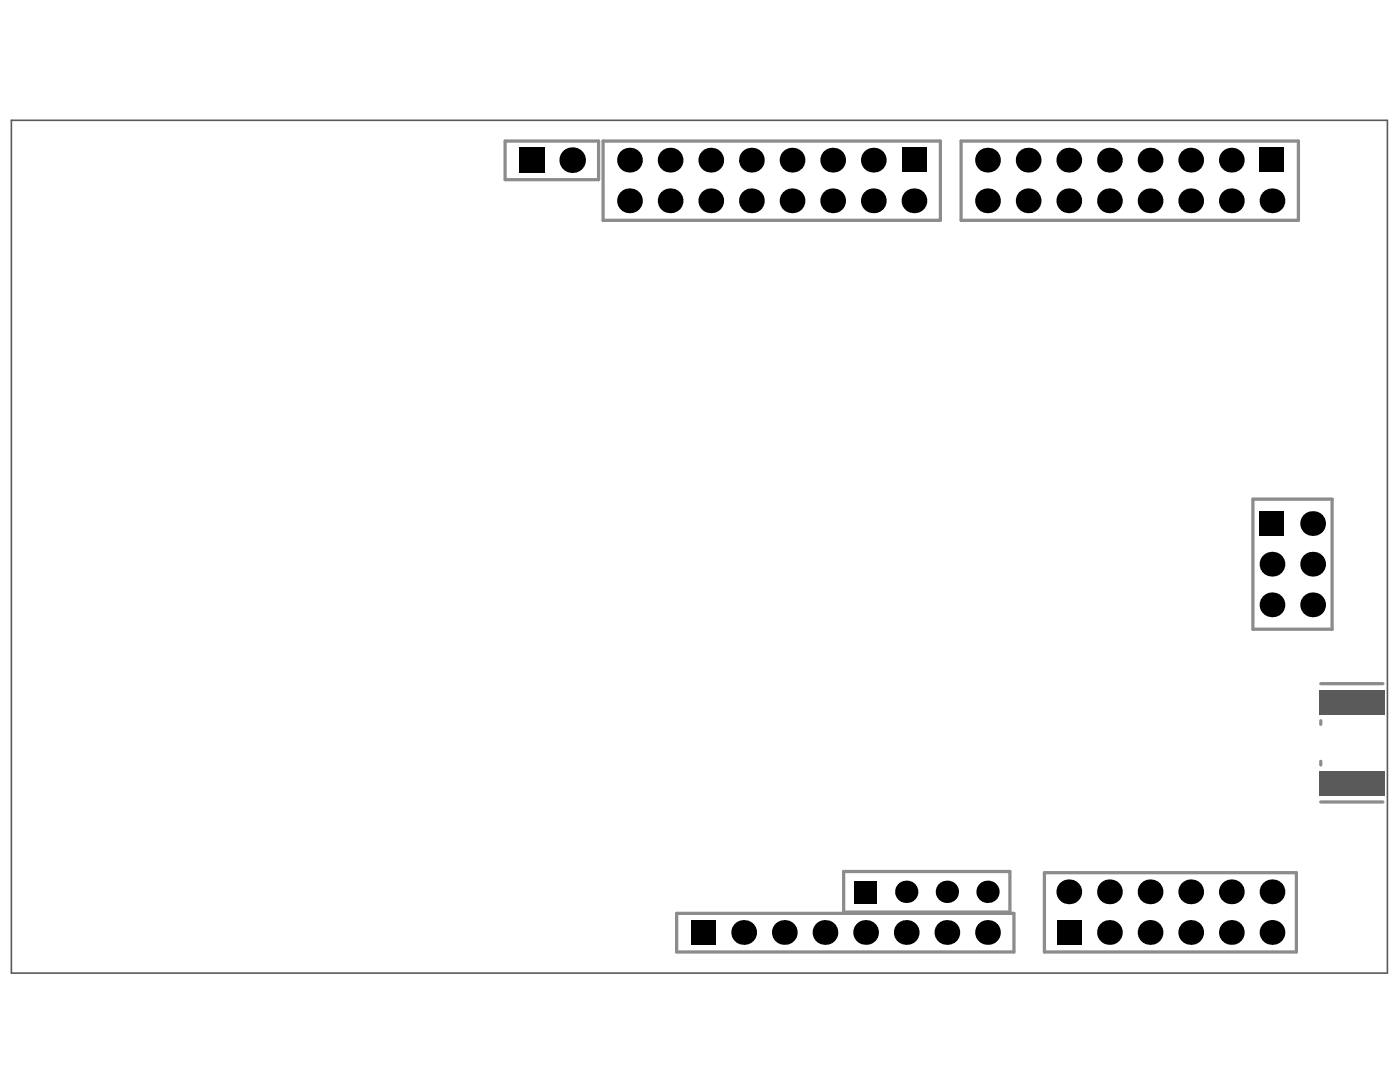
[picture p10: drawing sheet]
<svg xmlns="http://www.w3.org/2000/svg" width="279mm" height="216mm" viewBox="0 0 279 216" stroke-linecap="round" stroke-linejoin="round" font-family="sans-serif">
<path d="M2.3 24h274.6v170.2h-274.6z" fill="none" stroke="#5a5a5a" stroke-width=".32"/>
<path d="M100.8 28.1h18.7v7.8h-18.7zM120.4 28.1h67.3v15.9h-67.3zM191.8 28.1h67.3v15.9h-67.3zM250 99.6h15.9v26h-15.9zM263.6 136.4h12.4M263.6 143.8v.7M263.6 151.9v.7M168.4 173.9h33.1v8.1h-33.1zM208.4 174.1h50.3v15.9h-50.3zM263.6 160h12.4M135 182.3h67.4v7.7h-67.4z" fill="none" stroke="#8c8c8c" stroke-width=".65"/>
<g fill="#000">
<circle cx="114.2" cy="32" r="2.56"/>
<circle cx="125.6" cy="32" r="2.47"/>
<circle cx="133.7" cy="32" r="2.47"/>
<circle cx="141.8" cy="32" r="2.47"/>
<circle cx="150" cy="32" r="2.47"/>
<circle cx="158.1" cy="32" r="2.47"/>
<circle cx="166.2" cy="32" r="2.47"/>
<circle cx="174.3" cy="32" r="2.47"/>
<circle cx="197.1" cy="32" r="2.47"/>
<circle cx="205.2" cy="32" r="2.47"/>
<circle cx="213.3" cy="32" r="2.47"/>
<circle cx="221.4" cy="32" r="2.47"/>
<circle cx="229.5" cy="32" r="2.47"/>
<circle cx="237.6" cy="32" r="2.47"/>
<circle cx="245.7" cy="32" r="2.47"/>
<circle cx="125.6" cy="40.1" r="2.47"/>
<circle cx="133.7" cy="40.1" r="2.47"/>
<circle cx="141.8" cy="40.1" r="2.47"/>
<circle cx="150" cy="40.1" r="2.47"/>
<circle cx="158.1" cy="40.1" r="2.47"/>
<circle cx="166.2" cy="40.1" r="2.47"/>
<circle cx="174.3" cy="40.1" r="2.47"/>
<circle cx="182.4" cy="40.1" r="2.47"/>
<circle cx="197.1" cy="40.1" r="2.47"/>
<circle cx="205.2" cy="40.1" r="2.47"/>
<circle cx="213.3" cy="40.1" r="2.47"/>
<circle cx="221.4" cy="40.1" r="2.47"/>
<circle cx="229.5" cy="40.1" r="2.47"/>
<circle cx="237.6" cy="40.1" r="2.47"/>
<circle cx="245.7" cy="40.1" r="2.47"/>
<circle cx="253.9" cy="40.1" r="2.47"/>
<circle cx="253.9" cy="112.6" r="2.47"/>
<circle cx="262" cy="104.5" r="2.47"/>
<circle cx="262" cy="112.6" r="2.47"/>
<circle cx="253.9" cy="120.7" r="2.47"/>
<circle cx="262" cy="120.7" r="2.47"/>
<circle cx="180.9" cy="178" r="2.23"/>
<circle cx="189" cy="178" r="2.23"/>
<circle cx="197.1" cy="178" r="2.23"/>
<circle cx="213.3" cy="178" r="2.47"/>
<circle cx="221.4" cy="178" r="2.47"/>
<circle cx="229.5" cy="178" r="2.47"/>
<circle cx="237.6" cy="178" r="2.47"/>
<circle cx="245.7" cy="178" r="2.47"/>
<circle cx="253.9" cy="178" r="2.47"/>
<circle cx="148.4" cy="186.1" r="2.47"/>
<circle cx="156.5" cy="186.1" r="2.47"/>
<circle cx="164.6" cy="186.1" r="2.47"/>
<circle cx="172.8" cy="186.1" r="2.47"/>
<circle cx="180.9" cy="186.1" r="2.47"/>
<circle cx="189" cy="186.1" r="2.47"/>
<circle cx="197.1" cy="186.1" r="2.47"/>
<circle cx="221.4" cy="186.1" r="2.47"/>
<circle cx="229.5" cy="186.1" r="2.47"/>
<circle cx="237.6" cy="186.1" r="2.47"/>
<circle cx="245.7" cy="186.1" r="2.47"/>
<circle cx="253.9" cy="186.1" r="2.47"/>
</g>
<g fill="#000">
<path d="M103.6 29.4h5.1v5.2h-5.1z" fill-rule="evenodd"/>
<path d="M180 29.4h4.9v5h-4.9z" fill-rule="evenodd"/>
<path d="M251.3 29.4h5v5h-5z" fill-rule="evenodd"/>
<path d="M251.3 102h5v5h-5z" fill-rule="evenodd"/>
<path d="M170.6 175.8h4.4v4.4h-4.4z" fill-rule="evenodd"/>
<path d="M137.9 183.6h4.9v5h-4.9z" fill-rule="evenodd"/>
<path d="M210.9 183.6h4.9v5h-4.9z" fill-rule="evenodd"/>
</g>
<g fill="#5a5a5a">
<path d="M263.3 153.9h13v4.9h-13z" fill-rule="evenodd"/>
<path d="M263.3 137.7h13v4.9h-13z" fill-rule="evenodd"/>
</g>
</svg>
